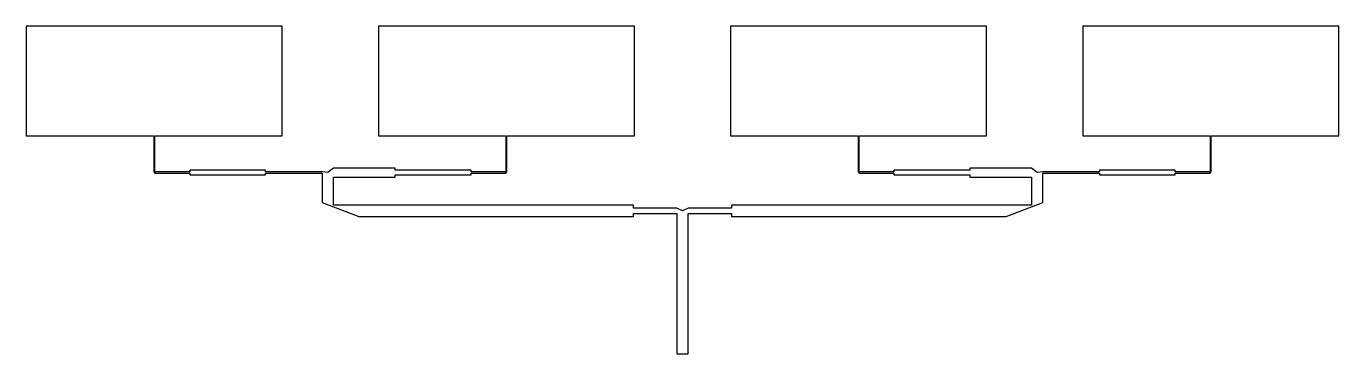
# Model space of a CAD drawing. Extents: x -164 to 164, y -35 to 47.
import ezdxf

# ---------------------------------------------------------------- set-up
doc = ezdxf.new("R2010")
doc.units = 0

msp = doc.modelspace()

# ---------------------------------------------------------------- linework, layer by layer
at = {"layer": 'PEC'}
msp.add_lwpolyline([(131.873043, 10.108), (132.157, 10.391957), (132.157, 19.392), (164.015, 19.392), (164.015, 46.792), (100.015, 46.792), (100.015, 19.392), (131.873, 19.392), (131.873, 10.392), (123.143, 10.392), (123.143, 10.833), (104.18, 10.833), (104.18, 10.4375), (90.07, 10.4375), (88.645, 10.25), (87.22, 11.375), (71.8, 11.375), (71.8, 10.833), (52.837, 10.833), (52.837, 10.392), (44.152, 10.392), (44.152, 19.392), (76.01, 19.392), (76.01, 46.792), (12.01, 46.792), (12.01, 19.392), (43.868, 19.392), (43.868, 10.391957), (44.151957, 10.108), (52.837, 10.108), (52.837, 9.667), (71.8, 9.667), (71.8, 9.125), (87.22, 9.125), (87.22, 2.125), (12.28, 2.125), (12.28, 1.4), (1.425, 1.4), (0, 0.674545), (-1.425, 1.4), (-12.28, 1.4), (-12.28, 2.125), (-87.22, 2.125), (-87.22, 9.125), (-71.8, 9.125), (-71.8, 9.667), (-52.837, 9.667), (-52.837, 10.108), (-44.151957, 10.108), (-43.868, 10.391957), (-43.868, 19.392), (-12.01, 19.392), (-12.01, 46.792), (-76.01, 46.792), (-76.01, 19.392), (-44.152, 19.392), (-44.152, 10.392), (-52.837, 10.392), (-52.837, 10.833), (-71.8, 10.833), (-71.8, 11.375), (-87.22, 11.375), (-88.645, 10.25), (-90.07, 10.4375), (-104.18, 10.4375), (-104.18, 10.833), (-123.143, 10.833), (-123.143, 10.392), (-131.873, 10.392), (-131.873, 19.392), (-100.015, 19.392), (-100.015, 46.792), (-164.015, 46.792), (-164.015, 19.392), (-132.157, 19.392), (-132.157, 10.391957), (-131.873043, 10.108), (-123.143, 10.108), (-123.143, 9.667), (-104.18, 9.667), (-104.18, 10.0625), (-90.07, 10.0625), (-90.07, 2.785678), (-80.924372, -0.725), (-12.28, -0.725), (-12.28, 0), (-1.425, 0), (-1.425, -35), (1.425, -35), (1.425, 0), (12.28, 0), (12.28, -0.725), (80.924372, -0.725), (90.07, 2.785678), (90.07, 10.0625), (104.18, 10.0625), (104.18, 9.667), (123.143, 9.667), (123.143, 10.108)], close=True, dxfattribs=at)

doc.saveas('drawing.dxf')
